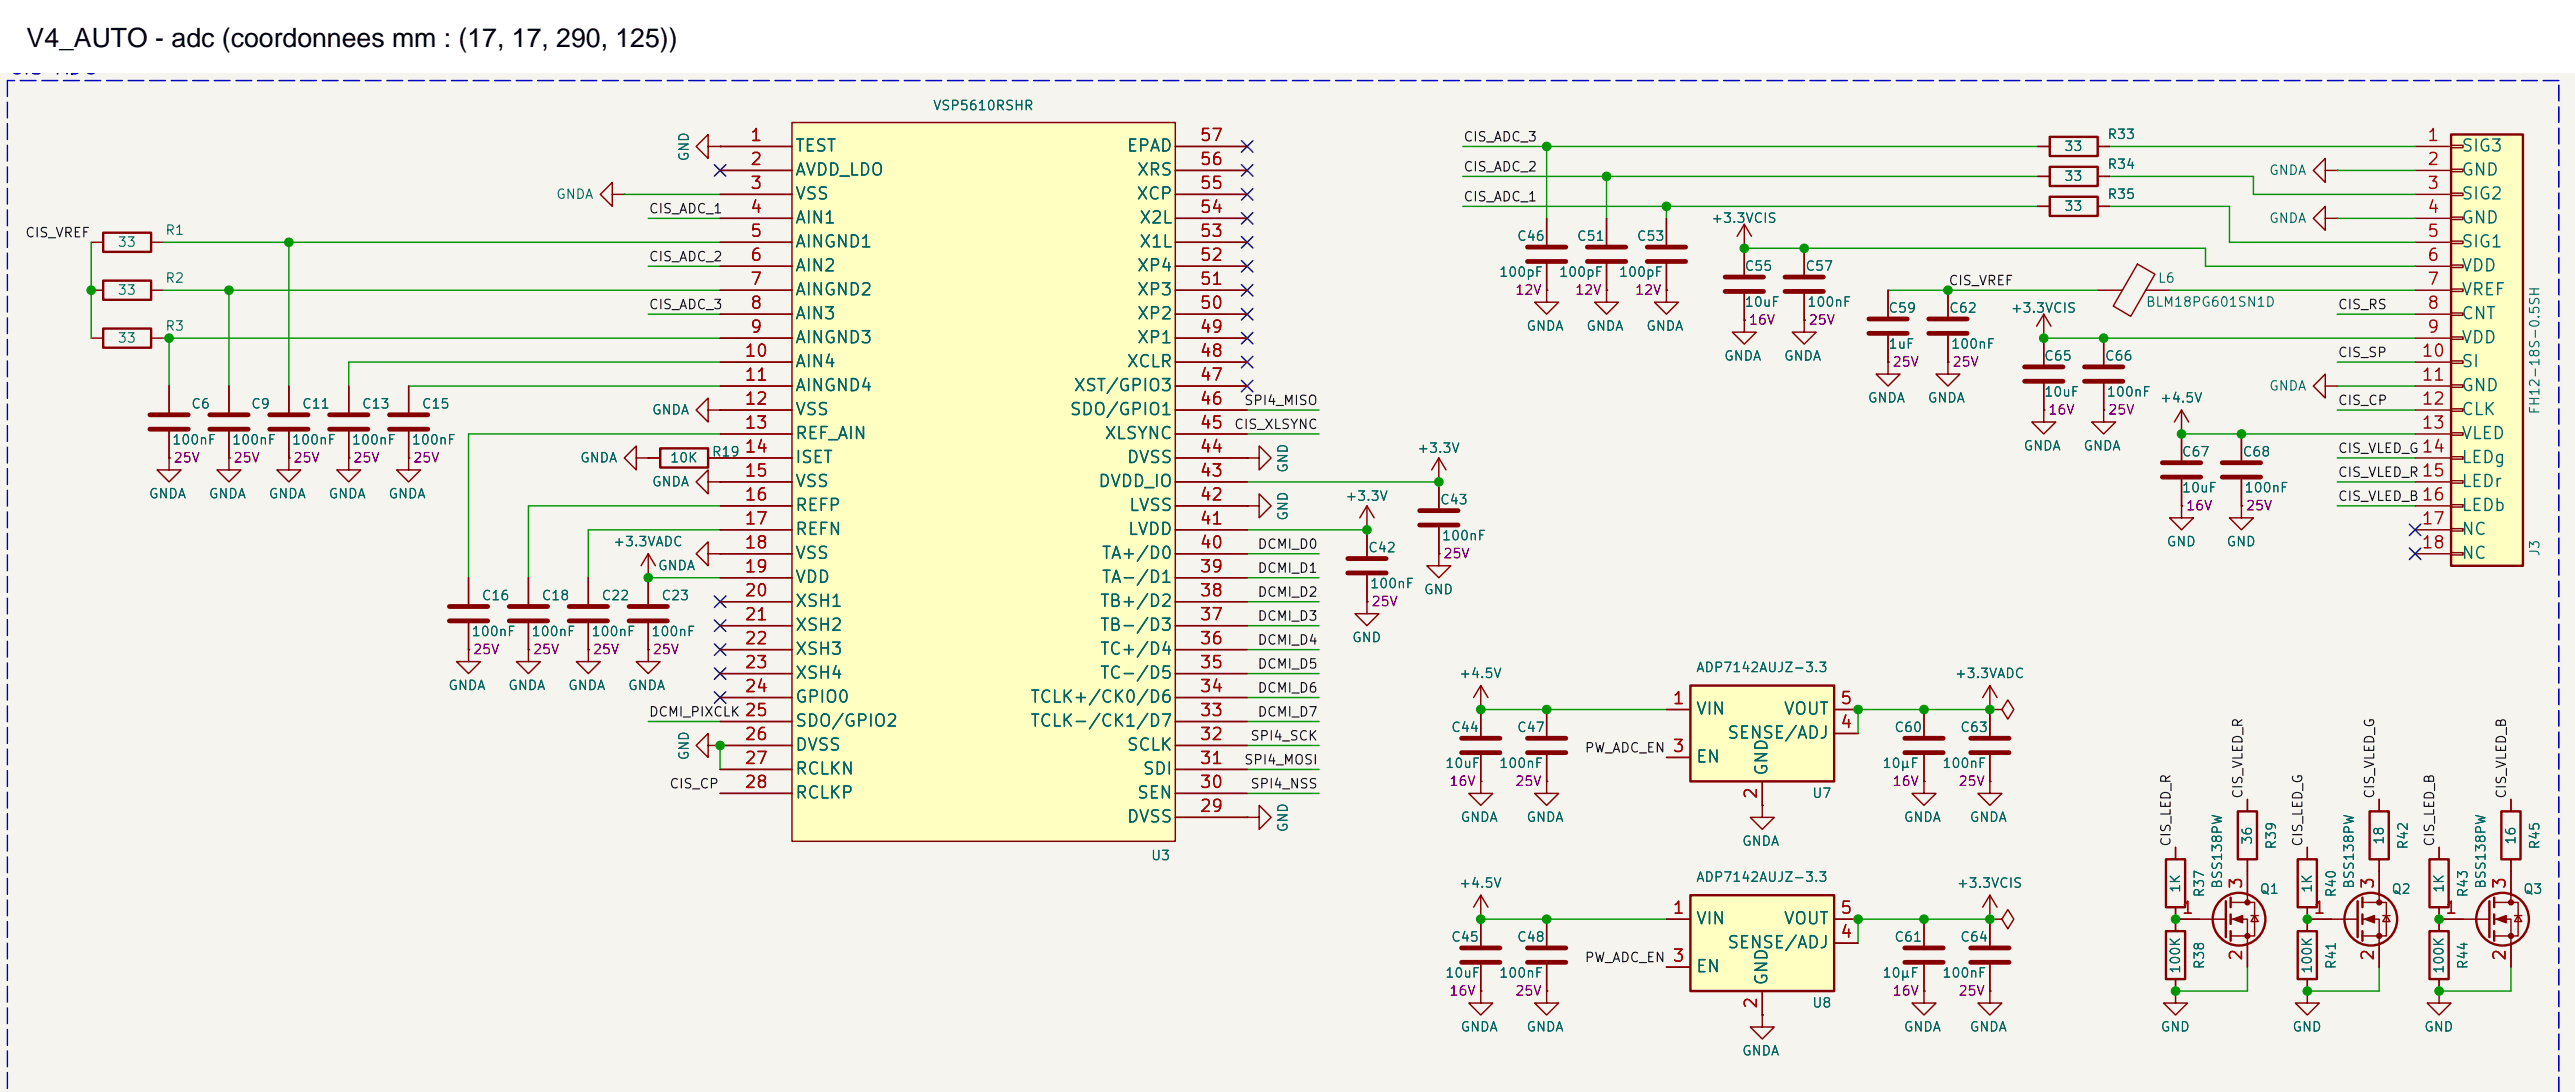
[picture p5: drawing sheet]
<svg xmlns="http://www.w3.org/2000/svg" width="273mm" height="116mm" viewBox="0 0 273 116" stroke-linecap="round" stroke-linejoin="round" font-family="sans-serif">
<defs><g id="words">
<text font-size="2.8" x="2.8" y="4.9">V4_AUTO - adc (coordonnees mm : (17, 17, 290, 125))</text>
<g font-size="1.5" fill="#0000c2">
<text x=".8" y="8.3">CIS</text>
<text x="5.8" y="8.3">ADC</text>
</g>
<g font-size="1.3" fill="#a90000">
<text x="79.4" y="15.3">1</text>
<text x="79.4" y="17.8">2</text>
<text x="127.1" y="17.8">56</text>
<text x="127.1" y="15.3">57</text>
<text x="257.2" y="15.3">1</text>
<text x="257.2" y="17.8">2</text>
<text x="79.4" y="20.4">3</text>
<text x="79.4" y="22.9">4</text>
<text x="127.1" y="22.9">54</text>
<text x="127.1" y="20.4">55</text>
<text x="257.2" y="20.4">3</text>
<text x="257.2" y="22.9">4</text>
<text x="79.4" y="25.4">5</text>
<text x="79.4" y="28">6</text>
<text x="127.1" y="28">52</text>
<text x="127.1" y="25.4">53</text>
<text x="257.2" y="25.4">5</text>
<text x="257.2" y="28">6</text>
<text x="79.4" y="30.5">7</text>
<text x="79.4" y="33.1">8</text>
<text x="79.4" y="35.6">9</text>
<text x="127.1" y="35.6">49</text>
<text x="127.1" y="33.1">50</text>
<text x="127.1" y="30.5">51</text>
<text x="257.2" y="30.5">7</text>
<text x="257.2" y="33.1">8</text>
<text x="257.2" y="35.6">9</text>
<text x="78.8" y="38.1">10</text>
<text x="78.8" y="40.7">11</text>
<text x="127.1" y="40.7">47</text>
<text x="127.1" y="38.1">48</text>
<text x="256.6" y="38.1">10</text>
<text x="256.6" y="40.7">11</text>
<text x="78.8" y="43.2">12</text>
<text x="78.8" y="45.8">13</text>
<text x="127.1" y="45.8">45</text>
<text x="127.1" y="43.2">46</text>
<text x="256.6" y="43.2">12</text>
<text x="256.6" y="45.8">13</text>
<text x="78.8" y="48.3">14</text>
<text x="78.8" y="50.8">15</text>
<text x="78.8" y="53.4">16</text>
<text x="127.1" y="53.4">42</text>
<text x="127.1" y="50.8">43</text>
<text x="127.1" y="48.3">44</text>
<text x="256.6" y="48.3">14</text>
<text x="256.6" y="50.8">15</text>
<text x="256.6" y="53.4">16</text>
<text x="78.8" y="55.9">17</text>
<text x="78.8" y="58.5">18</text>
<text x="127.1" y="58.5">40</text>
<text x="127.1" y="55.9">41</text>
<text x="256.6" y="55.9">17</text>
<text x="256.6" y="58.5">18</text>
<text x="78.8" y="61">19</text>
<text x="78.8" y="63.5">20</text>
<text x="127.1" y="63.5">38</text>
<text x="127.1" y="61">39</text>
<text x="78.8" y="66.1">21</text>
<text x="78.8" y="68.6">22</text>
<text x="78.8" y="71.2">23</text>
<text x="127.1" y="71.2">35</text>
<text x="127.1" y="68.6">36</text>
<text x="127.1" y="66.1">37</text>
<text x="78.8" y="73.7">24</text>
<text x="78.8" y="76.2">25</text>
<text x="127.1" y="76.2">33</text>
<text x="127.1" y="73.7">34</text>
<text x="177.2" y="75">1</text>
<text x="195" y="77.5">4</text>
<text x="195" y="75">5</text>
<text x="78.8" y="78.8">26</text>
<text x="78.8" y="81.3">27</text>
<text x="78.8" y="83.9">28</text>
<text x="127.1" y="83.9">30</text>
<text x="127.1" y="81.3">31</text>
<text x="127.1" y="78.8">32</text>
<text x="177.2" y="80">3</text>
<text x="127.1" y="86.4">29</text>
<text x="186.6" y="84.8" transform="rotate(-90 186.6 84.8)">2</text>
<text x="238" y="94.3" transform="rotate(-90 238 94.3)">3</text>
<text x="252" y="94.3" transform="rotate(-90 252 94.3)">3</text>
<text x="266" y="94.3" transform="rotate(-90 266 94.3)">3</text>
<text x="177.2" y="97.2">1</text>
<text x="195" y="99.7">4</text>
<text x="195" y="97.2">5</text>
<text x="231.2" y="97.2">1</text>
<text x="238" y="102" transform="rotate(-90 238 102)">2</text>
<text x="245.2" y="97.2">1</text>
<text x="252" y="102" transform="rotate(-90 252 102)">2</text>
<text x="259.2" y="97.2">1</text>
<text x="266" y="102" transform="rotate(-90 266 102)">2</text>
<text x="177.2" y="102.3">3</text>
<text x="186.6" y="107" transform="rotate(-90 186.6 107)">2</text>
</g>
<g font-size="1.3" fill="#006464">
<text x="84.2" y="16.4">TEST</text>
<text x="119.4" y="16.4">EPAD</text>
<text x="260.9" y="16.4">SIG3</text>
<text x="84.2" y="18.9">AVDD_LDO</text>
<text x="84.2" y="21.5">VSS</text>
<text x="120.4" y="21.5">XCP</text>
<text x="120.5" y="18.9">XRS</text>
<text x="260.9" y="18.9">GND</text>
<text x="260.9" y="21.5">SIG2</text>
<text x="84.2" y="24">AIN1</text>
<text x="84.2" y="26.5">AINGND1</text>
<text x="84.2" y="29.1">AIN2</text>
<text x="120.5" y="29.1">XP4</text>
<text x="120.7" y="26.5">X1L</text>
<text x="120.7" y="24">X2L</text>
<text x="260.9" y="24">GND</text>
<text x="260.9" y="26.5">SIG1</text>
<text x="260.9" y="29.1">VDD</text>
<text x="84.2" y="31.6">AINGND2</text>
<text x="84.2" y="34.2">AIN3</text>
<text x="120.5" y="34.2">XP2</text>
<text x="120.5" y="31.6">XP3</text>
<text x="260.9" y="31.6">VREF</text>
<text x="260.9" y="34.2">CNT</text>
<text x="84.2" y="36.7">AINGND3</text>
<text x="84.2" y="39.2">AIN4</text>
<text x="84.2" y="41.8">AINGND4</text>
<text x="113.7" y="41.8">XST/GPIO3</text>
<text x="119.4" y="39.2">XCLR</text>
<text x="120.5" y="36.7">XP1</text>
<text x="260.9" y="36.7">VDD</text>
<text x="260.9" y="39.2">SI</text>
<text x="260.9" y="41.8">GND</text>
<text x="84.2" y="44.3">VSS</text>
<text x="84.2" y="46.9">REF_AIN</text>
<text x="113.3" y="44.3">SDO/GPIO1</text>
<text x="117" y="46.9">XLSYNC</text>
<text x="260.9" y="44.3">CLK</text>
<text x="260.9" y="46.9">VLED</text>
<text x="84.2" y="49.4">ISET</text>
<text x="84.2" y="51.9">VSS</text>
<text x="116.3" y="51.9">DVDD_IO</text>
<text x="119.4" y="49.4">DVSS</text>
<text x="260.9" y="49.4">LEDg</text>
<text x="260.9" y="51.9">LEDr</text>
<text x="84.2" y="54.5">REFP</text>
<text x="84.2" y="57">REFN</text>
<text x="84.2" y="59.6">VSS</text>
<text x="116.7" y="59.6">TA+/D0</text>
<text x="119.5" y="57">LVDD</text>
<text x="119.6" y="54.5">LVSS</text>
<text x="260.9" y="54.5">LEDb</text>
<text x="260.9" y="57">NC</text>
<text x="260.9" y="59.6">NC</text>
<text x="84.2" y="62.1">VDD</text>
<text x="84.2" y="64.6">XSH1</text>
<text x="116.5" y="64.6">TB+/D2</text>
<text x="116.7" y="62.1">TA-/D1</text>
<text x="84.2" y="67.2">XSH2</text>
<text x="84.2" y="69.7">XSH3</text>
<text x="116.5" y="69.7">TC+/D4</text>
<text x="116.5" y="67.2">TB-/D3</text>
<text x="84.2" y="72.3">XSH4</text>
<text x="84.2" y="74.8">GPIO0</text>
<text x="84.2" y="77.3">SDO/GPIO2</text>
<text x="109.1" y="77.3">TCLK-/CK1/D7</text>
<text x="109.1" y="74.8">TCLK+/CK0/D6</text>
<text x="116.5" y="72.3">TC-/D5</text>
<text x="179.7" y="76.1">VIN</text>
<text x="189" y="76.1">VOUT</text>
<text x="84.2" y="79.9">DVSS</text>
<text x="84.2" y="82.4">RCLKN</text>
<text x="119.4" y="79.9">SCLK</text>
<text x="121.1" y="82.4">SDI</text>
<text x="179.7" y="81.2">EN</text>
<text x="183" y="78.6">SENSE/ADJ</text>
<text x="187.7" y="82.3" transform="rotate(-90 187.7 82.3)">GND</text>
<text x="84.2" y="85">RCLKP</text>
<text x="119.4" y="87.5">DVSS</text>
<text x="120.5" y="85">SEN</text>
<text x="179.7" y="98.3">VIN</text>
<text x="183" y="100.8">SENSE/ADJ</text>
<text x="189" y="98.3">VOUT</text>
<text x="179.7" y="103.4">EN</text>
<text x="187.7" y="104.6" transform="rotate(-90 187.7 104.6)">GND</text>
</g>
<g font-size="1" fill="#006464">
<text x="98.8" y="11.9">VSP5610RSHR</text>
<text x="73.3" y="17.2" transform="rotate(-90 73.3 17.2)">GND</text>
<text x="218.8" y="16.3">33</text>
<text x="223.4" y="15">R33</text>
<text x="58.9" y="21.3">GNDA</text>
<text x="181.3" y="23.9">+3.3VCIS</text>
<text x="218.8" y="19.4">33</text>
<text x="218.8" y="22.6">33</text>
<text x="223.4" y="18.2">R34</text>
<text x="223.4" y="21.3">R35</text>
<text x="240.5" y="18.8">GNDA</text>
<text x="240.5" y="23.9">GNDA</text>
<text x="12.4" y="26.4">33</text>
<text x="17.5" y="25.1">R1</text>
<text x="158.9" y="29.6">100pF</text>
<text x="160.8" y="25.8">C46</text>
<text x="165.2" y="29.6">100pF</text>
<text x="167.1" y="25.8">C51</text>
<text x="171.6" y="29.6">100pF</text>
<text x="173.5" y="25.8">C53</text>
<text x="184.9" y="29">C55</text>
<text x="191.3" y="29">C57</text>
<text x="12.4" y="31.5">33</text>
<text x="17.5" y="35.3">R3</text>
<text x="17.5" y="30.2">R2</text>
<text x="161.8" y="35.3">GNDA</text>
<text x="168.1" y="35.3">GNDA</text>
<text x="174.5" y="35.3">GNDA</text>
<text x="184.9" y="32.8">10uF</text>
<text x="191.5" y="32.8">100nF</text>
<text x="200.1" y="33.4">C59</text>
<text x="206.6" y="33.4">C62</text>
<text x="213.1" y="33.4">+3.3VCIS</text>
<text x="227.4" y="32.8">BLM18PG601SN1D</text>
<text x="228.7" y="30.2">L6</text>
<text x="12.4" y="36.6">33</text>
<text x="182.7" y="38.5">GNDA</text>
<text x="189.1" y="38.5">GNDA</text>
<text x="200.1" y="37.2">1uF</text>
<text x="206.8" y="37.2">100nF</text>
<text x="216.6" y="38.5">C65</text>
<text x="223.1" y="38.5">C66</text>
<text x="240.5" y="41.7">GNDA</text>
<text x="18.2" y="47.4">100nF</text>
<text x="20.2" y="43.6">C6</text>
<text x="24.5" y="47.4">100nF</text>
<text x="26.6" y="43.6">C9</text>
<text x="30.9" y="47.4">100nF</text>
<text x="31.9" y="43.6">C11</text>
<text x="37.2" y="47.4">100nF</text>
<text x="38.3" y="43.6">C13</text>
<text x="43.6" y="47.4">100nF</text>
<text x="44.6" y="43.6">C15</text>
<text x="69" y="44.2">GNDA</text>
<text x="198" y="42.9">GNDA</text>
<text x="204.3" y="42.9">GNDA</text>
<text x="216.6" y="42.3">10uF</text>
<text x="223.3" y="42.3">100nF</text>
<text x="228.9" y="42.9">+4.5V</text>
<text x="269.5" y="44" transform="rotate(-90 269.5 44)">FH12-18S-0.5SH</text>
<text x="15.7" y="53.1">GNDA</text>
<text x="22.1" y="53.1">GNDA</text>
<text x="28.4" y="53.1">GNDA</text>
<text x="34.8" y="53.1">GNDA</text>
<text x="41.1" y="53.1">GNDA</text>
<text x="61.4" y="49.3">GNDA</text>
<text x="69" y="51.8">GNDA</text>
<text x="71" y="49.3">10K</text>
<text x="75.4" y="48.6">R19</text>
<text x="136.8" y="50.2" transform="rotate(-90 136.8 50.2)">GND</text>
<text x="142.6" y="53.3">+3.3V</text>
<text x="150.2" y="48.3">+3.3V</text>
<text x="152.6" y="53.7">C43</text>
<text x="214.5" y="48">GNDA</text>
<text x="220.8" y="48">GNDA</text>
<text x="231.2" y="52.4">10uF</text>
<text x="231.2" y="48.6">C67</text>
<text x="237.7" y="48.6">C68</text>
<text x="237.9" y="52.4">100nF</text>
<text x="64.9" y="58.2">+3.3VADC</text>
<text x="136.8" y="55.3" transform="rotate(-90 136.8 55.3)">GND</text>
<text x="145" y="58.8">C42</text>
<text x="152.8" y="57.5">100nF</text>
<text x="229.6" y="58.2">GND</text>
<text x="236" y="58.2">GND</text>
<text x="269.5" y="59.1" transform="rotate(-90 269.5 59.1)">J3</text>
<text x="51" y="63.9">C16</text>
<text x="57.3" y="63.9">C18</text>
<text x="63.7" y="63.9">C22</text>
<text x="69.7" y="60.7">GNDA</text>
<text x="70" y="63.9">C23</text>
<text x="145.2" y="62.6">100nF</text>
<text x="150.9" y="63.2">GND</text>
<text x="49.9" y="67.7">100nF</text>
<text x="56.3" y="67.7">100nF</text>
<text x="62.6" y="67.7">100nF</text>
<text x="69" y="67.7">100nF</text>
<text x="143.3" y="68.3">GND</text>
<text x="179.8" y="71.5">ADP7142AUJZ-3.3</text>
<text x="47.5" y="73.4">GNDA</text>
<text x="53.8" y="73.4">GNDA</text>
<text x="60.2" y="73.4">GNDA</text>
<text x="66.5" y="73.4">GNDA</text>
<text x="153.8" y="77.8">C44</text>
<text x="154.6" y="72.1">+4.5V</text>
<text x="160.8" y="77.8">C47</text>
<text x="200.8" y="77.8">C60</text>
<text x="207.2" y="72.1">+3.3VADC</text>
<text x="207.7" y="77.8">C63</text>
<text x="73.3" y="80.7" transform="rotate(-90 73.3 80.7)">GND</text>
<text x="153.1" y="81.7">10uF</text>
<text x="158.9" y="81.7">100nF</text>
<text x="199.5" y="81.7">10µF</text>
<text x="205.8" y="81.7">100nF</text>
<text x="136.8" y="88.3" transform="rotate(-90 136.8 88.3)">GND</text>
<text x="154.8" y="87.4">GNDA</text>
<text x="161.8" y="87.4">GNDA</text>
<text x="184.6" y="89.9">GNDA</text>
<text x="192.1" y="84.8">U7</text>
<text x="201.8" y="87.4">GNDA</text>
<text x="208.7" y="87.4">GNDA</text>
<text x="239" y="89.6" transform="rotate(-90 239 89.6)">36</text>
<text x="253" y="89.6" transform="rotate(-90 253 89.6)">18</text>
<text x="266.9" y="89.6" transform="rotate(-90 266.9 89.6)">16</text>
<text x="122" y="91.4">U3</text>
<text x="154.6" y="94.4">+4.5V</text>
<text x="179.8" y="93.7">ADP7142AUJZ-3.3</text>
<text x="207.4" y="94.4">+3.3VCIS</text>
<text x="231.4" y="94.7" transform="rotate(-90 231.4 94.7)">1K</text>
<text x="233.9" y="95.2" transform="rotate(-90 233.9 95.2)">R37</text>
<text x="235.8" y="94.3" transform="rotate(-90 235.8 94.3)">BSS138PW</text>
<text x="239.5" y="95">Q1</text>
<text x="241.5" y="90.1" transform="rotate(-90 241.5 90.1)">R39</text>
<text x="245.3" y="94.7" transform="rotate(-90 245.3 94.7)">1K</text>
<text x="247.9" y="95.2" transform="rotate(-90 247.9 95.2)">R40</text>
<text x="249.8" y="94.3" transform="rotate(-90 249.8 94.3)">BSS138PW</text>
<text x="253.5" y="95">Q2</text>
<text x="255.5" y="90.1" transform="rotate(-90 255.5 90.1)">R42</text>
<text x="259.3" y="94.7" transform="rotate(-90 259.3 94.7)">1K</text>
<text x="261.9" y="95.2" transform="rotate(-90 261.9 95.2)">R43</text>
<text x="263.8" y="94.3" transform="rotate(-90 263.8 94.3)">BSS138PW</text>
<text x="267.4" y="95">Q3</text>
<text x="269.5" y="90.1" transform="rotate(-90 269.5 90.1)">R45</text>
<text x="153.8" y="100.1">C45</text>
<text x="160.8" y="100.1">C48</text>
<text x="200.8" y="100.1">C61</text>
<text x="207.7" y="100.1">C64</text>
<text x="153.1" y="103.9">10uF</text>
<text x="158.9" y="103.9">100nF</text>
<text x="192.1" y="107.1">U8</text>
<text x="199.5" y="103.9">10µF</text>
<text x="205.8" y="103.9">100nF</text>
<text x="231.4" y="103.3" transform="rotate(-90 231.4 103.3)">100K</text>
<text x="233.9" y="102.8" transform="rotate(-90 233.9 102.8)">R38</text>
<text x="245.3" y="103.3" transform="rotate(-90 245.3 103.3)">100K</text>
<text x="247.9" y="102.8" transform="rotate(-90 247.9 102.8)">R41</text>
<text x="259.3" y="103.3" transform="rotate(-90 259.3 103.3)">100K</text>
<text x="261.9" y="102.8" transform="rotate(-90 261.9 102.8)">R44</text>
<text x="154.8" y="109.6">GNDA</text>
<text x="161.8" y="109.6">GNDA</text>
<text x="184.6" y="112.1">GNDA</text>
<text x="201.8" y="109.6">GNDA</text>
<text x="208.7" y="109.6">GNDA</text>
<text x="229" y="109.6">GND</text>
<text x="243" y="109.6">GND</text>
<text x="256.9" y="109.6">GND</text>
</g>
<g font-size="1" fill="#0f0f0f">
<text x="155.1" y="15.3">CIS_ADC_3</text>
<text x="68.7" y="22.9">CIS_ADC_1</text>
<text x="155.1" y="18.4">CIS_ADC_2</text>
<text x="155.1" y="21.6">CIS_ADC_1</text>
<text x="2.6" y="25.4">CIS_VREF</text>
<text x="68.7" y="28">CIS_ADC_2</text>
<text x="68.7" y="33">CIS_ADC_3</text>
<text x="206.5" y="30.5">CIS_VREF</text>
<text x="247.8" y="33">CIS_RS</text>
<text x="247.8" y="38.1">CIS_SP</text>
<text x="130.8" y="45.7">CIS_XLSYNC</text>
<text x="131.8" y="43.2">SPI4_MISO</text>
<text x="247.8" y="43.2">CIS_CP</text>
<text x="247.8" y="48.3">CIS_VLED_G</text>
<text x="247.8" y="53.4">CIS_VLED_B</text>
<text x="247.8" y="50.8">CIS_VLED_R</text>
<text x="133.3" y="58.4">DCMI_D0</text>
<text x="133.3" y="63.5">DCMI_D2</text>
<text x="133.3" y="61">DCMI_D1</text>
<text x="133.3" y="71.1">DCMI_D5</text>
<text x="133.3" y="66.1">DCMI_D3</text>
<text x="133.3" y="68.6">DCMI_D4</text>
<text x="68.7" y="76.2">DCMI_PIXCLK</text>
<text x="133.3" y="76.2">DCMI_D7</text>
<text x="133.3" y="73.7">DCMI_D6</text>
<text x="70.9" y="83.8">CIS_CP</text>
<text x="131.8" y="81.3">SPI4_MOSI</text>
<text x="132.5" y="78.8">SPI4_SCK</text>
<text x="132.5" y="83.8">SPI4_NSS</text>
<text x="167.9" y="80">PW_ADC_EN</text>
<text x="230.4" y="89.8" transform="rotate(-90 230.4 89.8)">CIS_LED_R</text>
<text x="238" y="84.7" transform="rotate(-90 238 84.7)">CIS_VLED_R</text>
<text x="244.3" y="89.8" transform="rotate(-90 244.3 89.8)">CIS_LED_G</text>
<text x="252" y="84.7" transform="rotate(-90 252 84.7)">CIS_VLED_G</text>
<text x="258.3" y="89.8" transform="rotate(-90 258.3 89.8)">CIS_LED_B</text>
<text x="265.9" y="84.7" transform="rotate(-90 265.9 84.7)">CIS_VLED_B</text>
<text x="167.9" y="102.2">PW_ADC_EN</text>
</g>
<g font-size="1" fill="#840084">
<text x="160.6" y="31.5">12V</text>
<text x="166.9" y="31.5">12V</text>
<text x="173.3" y="31.5">12V</text>
<text x="185.3" y="34.7">16V</text>
<text x="191.7" y="34.7">25V</text>
<text x="200.6" y="39.1">25V</text>
<text x="206.9" y="39.1">25V</text>
<text x="217.1" y="44.2">16V</text>
<text x="223.4" y="44.2">25V</text>
<text x="18.3" y="49.3">25V</text>
<text x="24.7" y="49.3">25V</text>
<text x="31" y="49.3">25V</text>
<text x="37.4" y="49.3">25V</text>
<text x="43.7" y="49.3">25V</text>
<text x="152.9" y="59.4">25V</text>
<text x="231.7" y="54.4">16V</text>
<text x="238" y="54.4">25V</text>
<text x="145.3" y="64.5">25V</text>
<text x="50.1" y="69.6">25V</text>
<text x="56.4" y="69.6">25V</text>
<text x="62.8" y="69.6">25V</text>
<text x="69.1" y="69.6">25V</text>
<text x="153.6" y="83.6">16V</text>
<text x="160.6" y="83.6">25V</text>
<text x="200.6" y="83.6">16V</text>
<text x="207.6" y="83.6">25V</text>
<text x="153.6" y="105.8">16V</text>
<text x="160.6" y="105.8">25V</text>
<text x="200.6" y="105.8">16V</text>
<text x="207.6" y="105.8">25V</text>
</g>
</g></defs>
<path d="M0 7.7h273.1v108.1h-273.1z" fill="#f5f4ef" stroke="#f5f4ef" stroke-width=".11"/>
<g fill="none" stroke="#840000" stroke-width=".15">
<path d="M75.1 15.5v-1.2l-1.3 1.2 1.3 1.3v-1.3h1.2M76.3 15.5h.1M216 18.7h1.3M222.4 18.7h1.3M9.7 25.7h1.2M9.7 35.8h1.2M16 25.7h1.3M16 35.8h1.3M164 30.8v1.2h1.2l-1.2 1.3-1.3-1.3h1.3M164 30.8h.1M164 23.1v2.8M164 28v2.8"/>
<path d="M170.3 23.1v2.8M170.3 28v2.8M176.7 30.8v1.2h1.2l-1.2 1.3-1.3-1.3h1.3M176.7 30.8h.1M184.9 26.3h.1M184.9 33.9v1.3h1.3l-1.3 1.3-1.2-1.3h1.2M184.9 33.9h.1M184.9 23.8l-.7 1.3M184.9 23.8l.8 1.3M184.9 23.8v5.3M184.9 31.1v2.8M191.3 33.9v1.3h1.3l-1.3 1.3-1.3-1.3h1.3"/>
<path d="M191.3 33.9h.1M200.2 30.8v2.8M200.2 35.6v2.8M206.5 38.4v1.3h1.3l-1.3 1.2-1.2-1.2h1.2M206.5 38.4h.1M216 21.9h1.3M216.7 35.8v2.8M222.4 30.8h2.6M222.4 21.9h1.3M223 35.8v2.8M226.6 28l1.9 1.1-2.6 4.4-1.9-1.1zM227.5 30.8h2.5"/>
<path d="M17.9 48.5v1.3h1.3l-1.3 1.3-1.2-1.3h1.2M17.9 48.5h.1M17.9 40.9v2.8M17.9 45.8v2.7M24.3 40.9v2.8M24.3 45.8v2.7M37 48.5v1.3h1.2l-1.2 1.3-1.3-1.3h1.3M37 48.5h.1M37 40.9v2.8M37 45.8v2.7M43.3 48.5v1.3h1.3l-1.3 1.3-1.2-1.3h1.2M43.3 48.5h.1"/>
<path d="M43.3 40.9v2.8M43.3 45.8v2.7M67.5 48.5v-1.2l-1.3 1.2 1.3 1.3v-1.3h1.2M68.7 48.5h.1M68.7 48.5h1.3M75.1 43.5v-1.3l-1.3 1.3 1.3 1.2v-1.2h1.2M75.1 58.7v-1.3l-1.3 1.3 1.3 1.3v-1.3h1.2M75.1 48.5h1.2M76.3 43.5h.1M76.3 58.7h.1M132.2 48.5h1.3v-1.2l1.3 1.2-1.3 1.3v-1.3M132.2 48.5h.1"/>
<path d="M144.9 56.2h.1M144.9 53.6l-.7 1.3M144.9 53.6l.8 1.3M144.9 53.6v2.6M152.5 58.7v1.3h1.3l-1.3 1.2-1.2-1.2h1.2M152.5 58.7h.1M152.5 51.1v2.8M152.5 55.9v2.8M216.7 43.5v1.2h1.3l-1.3 1.3-1.3-1.3h1.3M216.7 43.5h.1M216.7 40.7v2.8M223 43.5v1.2h1.3l-1.3 1.3-1.2-1.3h1.2"/>
<path d="M223 43.5h.1M223 40.7v2.8M49.7 68.9v1.2h1.2l-1.2 1.3-1.3-1.3h1.3M49.7 68.9h.1M49.7 61.2v2.8M49.7 66.1v2.8M56 68.9v1.2h1.3l-1.3 1.3-1.2-1.3h1.2M56 68.9h.1M62.4 68.9v1.2h1.2l-1.2 1.3-1.3-1.3h1.3M62.4 68.9h.1M62.4 61.2v2.8M62.4 66.1v2.8"/>
<path d="M68.7 68.9v1.2h1.3l-1.3 1.3-1.2-1.3h1.2M68.7 68.9h.1M75.1 79v-1.2l-1.3 1.2 1.3 1.3v-1.3h1.2M76.3 79h.1M144.9 63.8v1.3h1.3l-1.3 1.2-1.2-1.2h1.2M144.9 63.8h.1M164 75.2v2.8M204 75.2v2.8M211 75.2h.1M211 72.7l-.8 1.2M211 72.7l.7 1.2M211 72.7v5.3"/>
<path d="M132.2 86.6h1.3v-1.2l1.3 1.2-1.3 1.3v-1.3M132.2 86.6h.1M157 82.8v1.3h1.3l-1.3 1.3-1.3-1.3h1.3M157 82.8h.1M157 97.4v2.8M164 80v2.8M164 97.4v2.8M186.8 85.4v1.2h1.3l-1.3 1.3-1.2-1.3h1.2M186.8 85.4h.1M204 80v2.8M211 97.4h.1M211 82.8v1.3h1.2l-1.2 1.3-1.3-1.3h1.3"/>
<path d="M211 82.8h.1M211 80v2.8M211 94.9v5.3M211 94.9l-.8 1.3M211 94.9l.7 1.3M236 97.4h-5.3v1.3M236.5 95.7h2.5v3.5h-2.5M236.5 97.4h1.8v5.1M238.3 84.7v1.3M238.3 91.1v4.6M238.7 97.1h.7M239 97.1l.4 .6h-.7z"/>
<path d="M244.6 97.4v1.3M258.6 97.4v1.3M157 102.3v2.8M164 105.1v1.2h1.2l-1.2 1.3-1.3-1.3h1.3M164 105.1h.1M164 102.3v2.8M211 105.1v1.2h1.2l-1.2 1.3-1.3-1.3h1.3M211 105.1h.1M211 102.3v2.8M230.7 103.8v1.3M244.6 103.8v1.3M258.6 103.8v1.3"/>
</g>
<g fill="none" stroke="#840000" stroke-width=".51">
<path d="M161.9 27.7h4.1M161.9 26.2h4.1M168.3 27.7h4.1M168.3 26.2h4.1M182.9 30.9h4.1M182.9 29.4h4.1M198.1 35.3h4.1M198.1 33.8h4.1M214.6 38.9h4.1M221 38.9h4.1M15.9 44h4.1M15.9 45.5h4.1"/>
<path d="M22.2 44h4.1M22.2 45.5h4.1M34.9 44h4.1M34.9 45.5h4.1M41.3 44h4.1M41.3 45.5h4.1M150.5 54.1h4.1M150.5 55.7h4.1M214.6 40.4h4.1M221 40.4h4.1M47.6 64.3h4.1M47.6 65.8h4.1"/>
<path d="M60.3 64.3h4.1M60.3 65.8h4.1M161.9 79.8h4.1M161.9 78.3h4.1M201.9 79.8h4.1M201.9 78.3h4.1M208.9 79.8h4.1M208.9 78.3h4.1M155 102h4M155 100.5h4M161.9 102h4.1M161.9 100.5h4.1"/>
<path d="M208.9 102h4.1M208.9 100.5h4.1"/>
</g>
<g fill="none" stroke="#840000" stroke-width=".25">
<path d="M217.3 17.7h5.1v2h-5.1zM10.9 24.7h5.1v2h-5.1zM10.9 34.8h5.1v2.1h-5.1zM217.3 20.9h5.1v2h-5.1zM70 47.5h5.1v2.1h-5.1zM229.6 98.7h2.1v5.1h-2.1zM236 95.5v3.8M236.5 95.2v1M236.5 96.9v1M236.5 98.7v1M237.3 86h2v5.1h-2zM243.6 98.7h2v5.1h-2z"/>
<path d="M257.6 98.7h2v5.1h-2z"/>
<circle cx="237.4" cy="97.4" r="2.79"/>
</g>
<g fill="#840000" stroke="#840000" stroke-width=".15">
<path d="M236.7 97.4l1.1-.3v.7z"/>
<circle cx="238.3" cy="95.7" r=".25"/>
<circle cx="238.3" cy="99.2" r=".25"/>
</g>
<path d="M259.9 14.3h7.6v45.7h-7.6z" fill="#ffffc2"/>
<g fill="none" stroke="#840000" stroke-width=".25">
<path d="M259.9 14.3h7.6v45.7h-7.6zM229.6 91.1h2.1v5.1h-2.1zM243.6 91.1h2v5.1h-2zM250 95.5v3.8M250.5 95.2v1M250.5 96.9v1M250.5 98.7v1M251.2 86h2.1v5.1h-2.1zM263.9 95.5v3.8M264.4 95.2v1M264.4 96.9v1M264.4 98.7v1"/>
<path d="M265.2 86h2v5.1h-2z"/>
<circle cx="251.4" cy="97.4" r="2.79"/>
<circle cx="265.3" cy="97.4" r="2.79"/>
</g>
<g fill="none" stroke="#840000" stroke-width=".15">
<path d="M246.5 18.1v-1.3l-1.2 1.3 1.2 1.2v-1.2h1.3M247.8 18.1h.1M256.1 15.5h3.8M256.1 18.1h3.8M259.9 15.4h1.2v.3h-1.2zM259.9 17.9h1.2v.3h-1.2zM176.7 23.1v2.8M176.7 28v2.8M206.5 30.8v2.8M206.5 35.6v2.8M256.1 20.6h3.8M256.1 23.1h3.8"/>
<path d="M256.1 25.7h3.8M256.1 28.2h3.8M256.1 30.8h3.8M256.1 33.3h3.8M256.1 35.8h3.8M256.1 38.4h3.8M259.9 20.5h1.2v.2h-1.2zM259.9 23h1.2v.3h-1.2zM259.9 25.6h1.2v.2h-1.2zM259.9 28.1h1.2v.3h-1.2zM259.9 30.6h1.2v.3h-1.2zM259.9 33.2h1.2v.2h-1.2z"/>
<path d="M259.9 35.7h1.2v.3h-1.2zM259.9 38.3h1.2v.2h-1.2zM30.6 48.5v1.3h1.3l-1.3 1.3-1.2-1.3h1.2M30.6 48.5h.1M75.1 51.1v-1.3l-1.3 1.3 1.3 1.3v-1.3h1.2M76.3 51.1h.1M144.9 56.2v2.8M231.3 46h.1M231.3 43.5l-.8 1.2M231.3 43.5l.7 1.2M231.3 43.5v2.5M246.5 40.9v-1.2l-1.2 1.2 1.2 1.3v-1.3h1.3"/>
<path d="M247.8 40.9h.1M256.1 40.9h3.8M256.1 43.5h3.8M256.1 46h3.8M256.1 48.5h3.8M256.1 51.1h3.8M256.1 53.6h3.8M256.1 56.2h3.8M256.1 58.7h3.8M259.9 40.8h1.2v.3h-1.2zM259.9 43.3h1.2v.3h-1.2zM259.9 45.9h1.2v.2h-1.2z"/>
<path d="M259.9 48.4h1.2v.3h-1.2zM259.9 51h1.2v.2h-1.2zM259.9 53.5h1.2v.3h-1.2zM259.9 56h1.2v.3h-1.2zM259.9 58.6h1.2v.2h-1.2zM144.9 61v2.8M230.7 89.8v1.3M230.7 96.2v1.2M244.6 89.8v1.3M244.6 96.2v1.2h5.4M250.5 95.7h2.5v3.5h-2.5M250.5 97.4h1.7v5.1"/>
<path d="M252.2 84.7v1.3M252.2 91.1v4.6M252.6 97.1h.8M253 97.1l.4 .6h-.8zM258.6 97.4h5.3M264.4 95.7h2.6v3.5h-2.6M264.4 97.4h1.8v5.1M266.2 84.7v1.3M266.2 91.1v4.6M266.6 97.1h.8M267 97.1l.4 .6h-.8z"/>
</g>
<g fill="#840000" stroke="#840000" stroke-width=".15">
<path d="M250.7 97.4l1-.3v.7z"/>
<path d="M264.7 97.4l1-.3v.7z"/>
<circle cx="252.2" cy="95.7" r=".25"/>
<circle cx="252.2" cy="99.2" r=".25"/>
<circle cx="266.2" cy="95.7" r=".25"/>
<circle cx="266.2" cy="99.2" r=".25"/>
</g>
<path d="M174.6 27.7h4.1M174.6 26.2h4.1M204.5 33.8h4.1M204.5 35.3h4.1M142.9 59.2h4.1M142.9 60.7h4.1" fill="none" stroke="#840000" stroke-width=".51"/>
<path d="M179.2 72.7h15.3v10.1h-15.3z" fill="#ffffc2"/>
<path d="M179.2 72.7h15.3v10.1h-15.3z" fill="none" stroke="#840000" stroke-width=".25"/>
<g fill="none" stroke="#840000" stroke-width=".15">
<path d="M24.3 48.5v1.3h1.2l-1.2 1.3-1.3-1.3h1.3M24.3 48.5h.1M231.3 53.6v1.3h1.3l-1.3 1.3-1.3-1.3h1.3M231.3 53.6h.1M68.7 61.2v2.8M68.7 66.1v2.8M157 75.2h.1M157 72.7l-.8 1.2M157 72.7l.8 1.2M157 72.7v2.5M176.7 75.2h2.5M194.5 75.2h2.5"/>
<path d="M194.5 77.8h2.5M176.7 80.3h2.5M186.8 82.8v2.6"/>
</g>
<path d="M66.7 64.3h4.1M66.7 65.8h4.1" fill="none" stroke="#840000" stroke-width=".51"/>
<path d="M84 13h40.6v76.2h-40.6z" fill="#ffffc2"/>
<g fill="none" stroke="#840000" stroke-width=".15">
<path d="M76.3 15.5h7.7M76.3 18.1h7.7M84 13h40.6v76.2h-40.6zM124.6 15.5h7.6M124.6 18.1h7.6M216 15.5h1.3M222.4 15.5h1.3M9.7 30.8h1.2M16 30.8h1.3M64.9 20.6v-1.3l-1.3 1.3 1.3 1.3v-1.3h1.3M66.2 20.6h.1M76.3 20.6h7.7"/>
<path d="M76.3 23.1h7.7M76.3 25.7h7.7M76.3 28.2h7.7M76.3 30.8h7.7M76.3 33.3h7.7M76.3 35.8h7.7M76.3 38.4h7.7M124.6 20.6h7.6M124.6 23.1h7.6M124.6 25.7h7.6M124.6 28.2h7.6M124.6 30.8h7.6"/>
<path d="M124.6 33.3h7.6M124.6 35.8h7.6M124.6 38.4h7.6M170.3 30.8v1.2h1.3l-1.3 1.3-1.2-1.3h1.2M170.3 30.8h.1M200.2 38.4v1.3h1.2l-1.2 1.2-1.3-1.2h1.3M200.2 38.4h.1M76.3 40.9h7.7M76.3 43.5h7.7M76.3 46h7.7M76.3 48.5h7.7M76.3 51.1h7.7"/>
<path d="M76.3 53.6h7.7M76.3 56.2h7.7M76.3 58.7h7.7M124.6 40.9h7.6M124.6 43.5h7.6M124.6 46h7.6M124.6 48.5h7.6M124.6 51.1h7.6M124.6 53.6h7.6M124.6 56.2h7.6M124.6 58.7h7.6M152.5 51.1h.1"/>
<path d="M152.5 48.5l-.7 1.3M152.5 48.5l.8 1.3M152.5 48.5v2.6M231.3 46v2.8M231.3 50.8v2.8M237.6 53.6v1.3h1.3l-1.3 1.3-1.2-1.3h1.2M237.6 53.6h.1M237.6 46v2.8M237.6 50.8v2.8M56 61.2v2.8M56 66.1v2.8M76.3 61.2h7.7"/>
<path d="M76.3 63.8h7.7M76.3 66.3h7.7M76.3 68.9h7.7M76.3 71.4h7.7M76.3 73.9h7.7M76.3 76.5h7.7M76.3 79h7.7M124.6 61.2h7.6M124.6 63.8h7.6M124.6 66.3h7.6M124.6 68.9h7.6M124.6 71.4h7.6"/>
<path d="M124.6 73.9h7.6M124.6 76.5h7.6M124.6 79h7.6M157 75.2v2.8M211 75.2h1.2l.7-1 .6 1-.6 1-.7-1M211 75.2h.1M76.3 81.6h7.7M76.3 84.1h7.7M124.6 81.6h7.6M124.6 84.1h7.6M124.6 86.6h7.6M157 97.4h.1"/>
<path d="M157 94.9l-.8 1.3M157 94.9l.8 1.3M157 80v2.8M157 94.9v2.5M164 82.8v1.3h1.2l-1.2 1.3-1.3-1.3h1.3M164 82.8h.1M204 82.8v1.3h1.3l-1.3 1.3-1.3-1.3h1.3M204 82.8h.1M204 97.4v2.8M211 97.4h1.2l.7-1 .6 1-.6 1.1-.7-1.1M211 97.4h.1M157 105.1v1.2h1.3l-1.3 1.3-1.3-1.3h1.3"/>
<path d="M157 105.1h.1M186.8 107.6v1.3h1.3l-1.3 1.2-1.2-1.2h1.2M186.8 107.6h.1M204 105.1v1.2h1.3l-1.3 1.3-1.3-1.3h1.3M204 105.1h.1M204 102.3v2.8M230.7 105.1v1.2h1.2l-1.2 1.3-1.3-1.3h1.3M230.7 105.1h.1M244.6 105.1v1.2h1.3l-1.3 1.3-1.2-1.3h1.2M244.6 105.1h.1M258.6 105.1v1.2h1.3l-1.3 1.3-1.3-1.3h1.3M258.6 105.1h.1"/>
</g>
<path d="M229.3 49.1h4M229.3 50.6h4M235.6 49.1h4.1M235.6 50.6h4.1M54 64.3h4.1M54 65.8h4.1M155 79.8h4M155 78.3h4M201.9 100.5h4.1M201.9 102h4.1" fill="none" stroke="#840000" stroke-width=".51"/>
<path d="M217.3 14.5h5.1v2h-5.1zM10.9 29.8h5.1v2h-5.1z" fill="none" stroke="#840000" stroke-width=".25"/>
<path d="M179.2 94.9h15.3v10.2h-15.3z" fill="#ffffc2"/>
<path d="M179.2 94.9h15.3v10.2h-15.3zM257.6 91.1h2v5.1h-2z" fill="none" stroke="#840000" stroke-width=".25"/>
<g fill="none" stroke="#840000" stroke-width=".15">
<path d="M76.3 15.5h.1M76.3 15.5h7.7M76.3 18.1h7.7M124.6 15.5h7.6M124.6 18.1h7.6M216 15.5h1.3M216 18.7h1.3M222.4 15.5h1.3M222.4 18.7h1.3M76.3 20.6h7.7M76.3 23.1h7.7M76.3 25.7h7.7"/>
<path d="M76.3 28.2h7.7M76.3 30.8h7.7M76.3 33.3h7.7M76.3 35.8h7.7M76.3 38.4h7.7M124.6 20.6h7.6M124.6 23.1h7.6M124.6 25.7h7.6M124.6 28.2h7.6M124.6 30.8h7.6M124.6 33.3h7.6M124.6 35.8h7.6"/>
<path d="M124.6 38.4h7.6M164 30.8h.1M164 23.1v2.8M164 28v2.8M170.3 30.8h.1M170.3 23.1v2.8M170.3 28v2.8M176.7 30.8h.1M176.7 23.1v2.8M176.7 28v2.8M184.9 33.9h.1M184.9 26.3h.1"/>
<path d="M184.9 26.3v2.8M184.9 31.1v2.8M191.3 33.9h.1M191.3 26.3v2.8M191.3 31.1v2.8M200.2 38.4h.1M200.2 30.8v2.8M200.2 35.6v2.8M206.5 38.4h.1M206.5 30.8v2.8M206.5 35.6v2.8M216 21.9h1.3"/>
<path d="M216.7 35.8h.1M216.7 33.3l-.8 1.3M216.7 33.3l.7 1.3M216.7 33.3v5.3M222.4 21.9h1.3M223 35.8v2.8M246.5 23.1v-1.2l-1.2 1.2 1.2 1.3v-1.3h1.3M247.8 23.1h.1M17.9 48.5h.1M17.9 40.9v2.8M17.9 45.8v2.7M24.3 48.5h.1"/>
<path d="M24.3 40.9v2.8M24.3 45.8v2.7M30.6 48.5h.1M30.6 40.9v2.8M30.6 45.8v2.7M37 48.5h.1M37 40.9v2.8M37 45.8v2.7M43.3 48.5h.1M43.3 40.9v2.8M43.3 45.8v2.7M68.7 48.5h.1"/>
<path d="M68.7 58.7l-.7 1.3M68.7 58.7l.8 1.3M68.7 58.7v5.3M68.7 48.5h1.3M75.1 48.5h8.9M76.3 58.7h.1M76.3 51.1h.1M76.3 43.5h.1M76.3 40.9h7.7M76.3 43.5h7.7M76.3 46h7.7M76.3 51.1h7.7"/>
<path d="M76.3 53.6h7.7M76.3 56.2h7.7M76.3 58.7h7.7M124.6 48.5h7.6M124.6 40.9h7.6M124.6 43.5h7.6M124.6 46h7.6M124.6 51.1h7.6M124.6 53.6h7.6M124.6 56.2h7.6M124.6 58.7h7.6M132.2 53.6h1.3v-1.2l1.3 1.2-1.3 1.3v-1.3"/>
<path d="M132.2 53.6h.1M132.2 48.5h.1M144.9 56.2h.1M144.9 56.2v2.8M152.5 51.1h.1M152.5 58.7h.1M152.5 51.1v2.8M152.5 55.9v2.8M216.7 43.5h.1M216.7 40.7v2.8M223 43.5h.1M223 40.7v2.8"/>
<path d="M231.3 46h.1M231.3 53.6h.1M231.3 46v2.8M231.3 50.8v2.8M237.6 53.6h.1M237.6 46v2.8M237.6 50.8v2.8M49.7 68.9h.1M49.7 61.2v2.8M49.7 66.1v2.8M56 68.9h.1M56 61.2v2.8"/>
<path d="M56 66.1v2.8M62.4 68.9h.1M62.4 61.2v2.8M62.4 66.1v2.8M68.7 61.2h.1M68.7 68.9h.1M68.7 66.1v2.8M76.3 79h.1M76.3 61.2h7.7M76.3 63.8h7.7M76.3 66.3h7.7M76.3 68.9h7.7"/>
<path d="M76.3 71.4h7.7M76.3 73.9h7.7M76.3 76.5h7.7M76.3 79h7.7M124.6 61.2h7.6M124.6 63.8h7.6M124.6 66.3h7.6M124.6 68.9h7.6M124.6 71.4h7.6M124.6 73.9h7.6M124.6 76.5h7.6M124.6 79h7.6"/>
<path d="M144.9 63.8h.1M144.9 61v2.8M157 75.2h.1M157 75.2v2.8M164 75.2v2.8M176.7 75.2h2.5M194.5 75.2h2.5M194.5 77.8h2.5M204 75.2v2.8M211 75.2h.1M211 75.2v2.8M76.3 81.6h7.7"/>
<path d="M76.3 84.1h7.7M124.6 81.6h7.6M124.6 84.1h7.6M124.6 86.6h7.6M132.2 86.6h.1M157 82.8h.1M157 97.4h.1M157 80v2.8M157 97.4v2.8M164 82.8h.1M164 80v2.8M164 97.4v2.8"/>
<path d="M176.7 97.4h2.5M176.7 80.3h2.5M186.8 85.4h.1M186.8 82.8v2.6M194.5 97.4h2.5M194.5 100h2.5M204 82.8h.1M204 80v2.8M204 97.4v2.8M211 97.4h.1M211 82.8h.1M211 80v2.8"/>
<path d="M211 97.4v2.8M230.7 97.4h2.5M230.7 89.8v1.3M230.7 96.2v2.5M238.3 84.7v1.3M238.3 91.1v3.8M238.3 100v2.5M244.6 97.4h2.6M244.6 89.8v1.3M244.6 96.2v2.5M252.2 84.7v1.3M252.2 91.1v3.8"/>
<path d="M252.2 100v2.5M258.6 97.4h2.5M258.6 89.8v1.3M258.6 96.2v2.5M266.2 84.7v1.3M266.2 91.1v3.8M266.2 100v2.5M157 105.1h.1M157 102.3v2.8M164 105.1h.1M164 102.3v2.8M176.7 102.5h2.5"/>
<path d="M186.8 107.6h.1M186.8 105.1v2.5M204 105.1h.1M204 102.3v2.8M211 105.1h.1M211 102.3v2.8M230.7 105.1h.1M230.7 103.8v1.3M244.6 105.1h.1M244.6 103.8v1.3M258.6 105.1h.1M258.6 103.8v1.3"/>
</g>
<path d="M189.2 29.4h4.1M189.2 30.9h4.1M28.6 44h4.1M28.6 45.5h4.1" fill="none" stroke="#840000" stroke-width=".51"/>
<path d="M.8 8.5v107.3M271.3 8.5h-270.5M271.3 115.8v-107.3" fill="none" stroke="#0000c2" stroke-width=".15" stroke-dasharray="1.7 .6"/>
<g fill="none" stroke="#009600" stroke-width=".15">
<path d="M155.1 18.7h60.9M155.1 15.5h60.9M164 15.5v7.6M170.3 18.7v4.4M223.7 18.7h15.2v1.9h17.2M223.7 15.5h32.4M247.8 18.1h8.3M9.7 25.7v10.1M17.3 35.8h59M17.3 30.8h59M17.3 25.7h59M17.9 35.8v5.1"/>
<path d="M24.3 30.8v10.1M30.6 25.7v15.2M66.2 20.6h10.1M68.7 28.2h7.6M68.7 23.1h7.6M68.7 33.3h7.6M76.3 38.4h-39.3v2.5M155.1 21.9h60.9M176.7 21.9v1.2M184.9 26.3h48.9v1.9h22.3M200.2 30.8h22.2M216.7 35.8h39.4"/>
<path d="M223.7 21.9h12.7v3.8h19.7M230 30.8h26.1M247.8 23.1h8.3M247.8 38.4h8.3M247.8 33.3h8.3M43.3 40.9h33M76.3 56.2h-13.9v5M76.3 53.6h-20.3v7.6M76.3 46h-26.6v15.2M132.2 56.2h12.7M132.2 46h7.6M132.2 43.5h7.6"/>
<path d="M132.2 51.1h20.3M132.2 58.7h7.6M231.3 46h24.8M247.8 53.6h8.3M247.8 43.5h8.3M247.8 48.5h8.3M247.8 40.9h8.3M247.8 51.1h8.3M68.7 61.2h7.6M68.7 76.5h7.6M76.3 79v2.6M132.2 61.2h7.6"/>
<path d="M132.2 71.4h7.6M132.2 63.8h7.6M132.2 73.9h7.6M132.2 68.9h7.6M132.2 66.3h7.6M132.2 76.5h7.6M132.2 79h7.6M157 75.2h19.7M211 75.2h-14v2.6M132.2 84.1h7.6M132.2 81.6h7.6M157 97.4h19.7"/>
<path d="M211 97.4h-14v2.6M238.3 102.5v2.6h-7.6M252.2 102.5v2.6h-7.6M266.2 102.5v2.6h-7.6"/>
</g>
<g fill="none" stroke="#000084" stroke-width=".15">
<path d="M75.7 17.5l1.3 1.2M77 17.5l-1.3 1.2M131.6 20l1.2 1.2M131.6 17.5l1.2 1.2M131.6 14.9l1.2 1.2M132.8 14.9l-1.2 1.2M132.8 20l-1.2 1.2M132.8 17.5l-1.2 1.2M131.6 30.2l1.2 1.2M131.6 27.6l1.2 1.2M131.6 37.8l1.2 1.2M131.6 32.7l1.2 1.2"/>
<path d="M131.6 25.1l1.2 1.2M131.6 22.5l1.2 1.3M131.6 35.2l1.2 1.3M132.8 30.2l-1.2 1.2M132.8 27.6l-1.2 1.2M132.8 37.8l-1.2 1.2M132.8 32.7l-1.2 1.2M132.8 25.1l-1.2 1.2M132.8 22.5l-1.2 1.3M132.8 35.2l-1.2 1.3M131.6 40.3l1.2 1.2M132.8 40.3l-1.2 1.2"/>
<path d="M255.4 58.1l1.3 1.2M255.4 55.6l1.3 1.2M256.7 58.1l-1.3 1.2M256.7 55.6l-1.3 1.2M75.7 65.7l1.3 1.2M75.7 63.2l1.3 1.2M75.7 68.3l1.3 1.2M75.7 70.8l1.3 1.2M75.7 73.3l1.3 1.3M77 65.7l-1.3 1.2M77 63.2l-1.3 1.2M77 68.3l-1.3 1.2"/>
<path d="M77 70.8l-1.3 1.2M77 73.3l-1.3 1.3"/>
</g>
<g fill="#009600" stroke="#009600" stroke-width=".11">
<circle cx="164" cy="97.4" r=".46"/>
<circle cx="157" cy="75.2" r=".46"/>
<circle cx="164" cy="75.2" r=".46"/>
<circle cx="157" cy="97.4" r=".46"/>
<circle cx="164" cy="15.5" r=".46"/>
<circle cx="144.9" cy="56.2" r=".46"/>
<circle cx="152.5" cy="51.1" r=".46"/>
<circle cx="76.3" cy="79" r=".46"/>
<circle cx="68.7" cy="61.2" r=".46"/>
<circle cx="17.9" cy="35.8" r=".46"/>
<circle cx="30.6" cy="25.7" r=".46"/>
<circle cx="24.3" cy="30.8" r=".46"/>
<circle cx="9.7" cy="30.8" r=".46"/>
<circle cx="230.6" cy="105.1" r=".46"/>
<circle cx="230.6" cy="97.4" r=".46"/>
<circle cx="258.6" cy="97.4" r=".46"/>
<circle cx="244.6" cy="97.4" r=".46"/>
<circle cx="244.6" cy="105.1" r=".46"/>
<circle cx="258.6" cy="105.1" r=".46"/>
<circle cx="176.7" cy="21.9" r=".46"/>
<circle cx="170.3" cy="18.7" r=".46"/>
<circle cx="184.9" cy="26.3" r=".46"/>
<circle cx="197" cy="75.2" r=".46"/>
<circle cx="204" cy="97.4" r=".46"/>
<circle cx="211" cy="75.2" r=".46"/>
<circle cx="204" cy="75.2" r=".46"/>
<circle cx="211" cy="97.4" r=".46"/>
<circle cx="197" cy="97.4" r=".46"/>
<circle cx="237.6" cy="46" r=".46"/>
<circle cx="223" cy="35.8" r=".46"/>
<circle cx="231.3" cy="46" r=".46"/>
<circle cx="206.5" cy="30.8" r=".46"/>
<circle cx="216.7" cy="35.8" r=".46"/>
<circle cx="191.3" cy="26.3" r=".46"/>
</g>
<use href="#words"/>
</svg>
